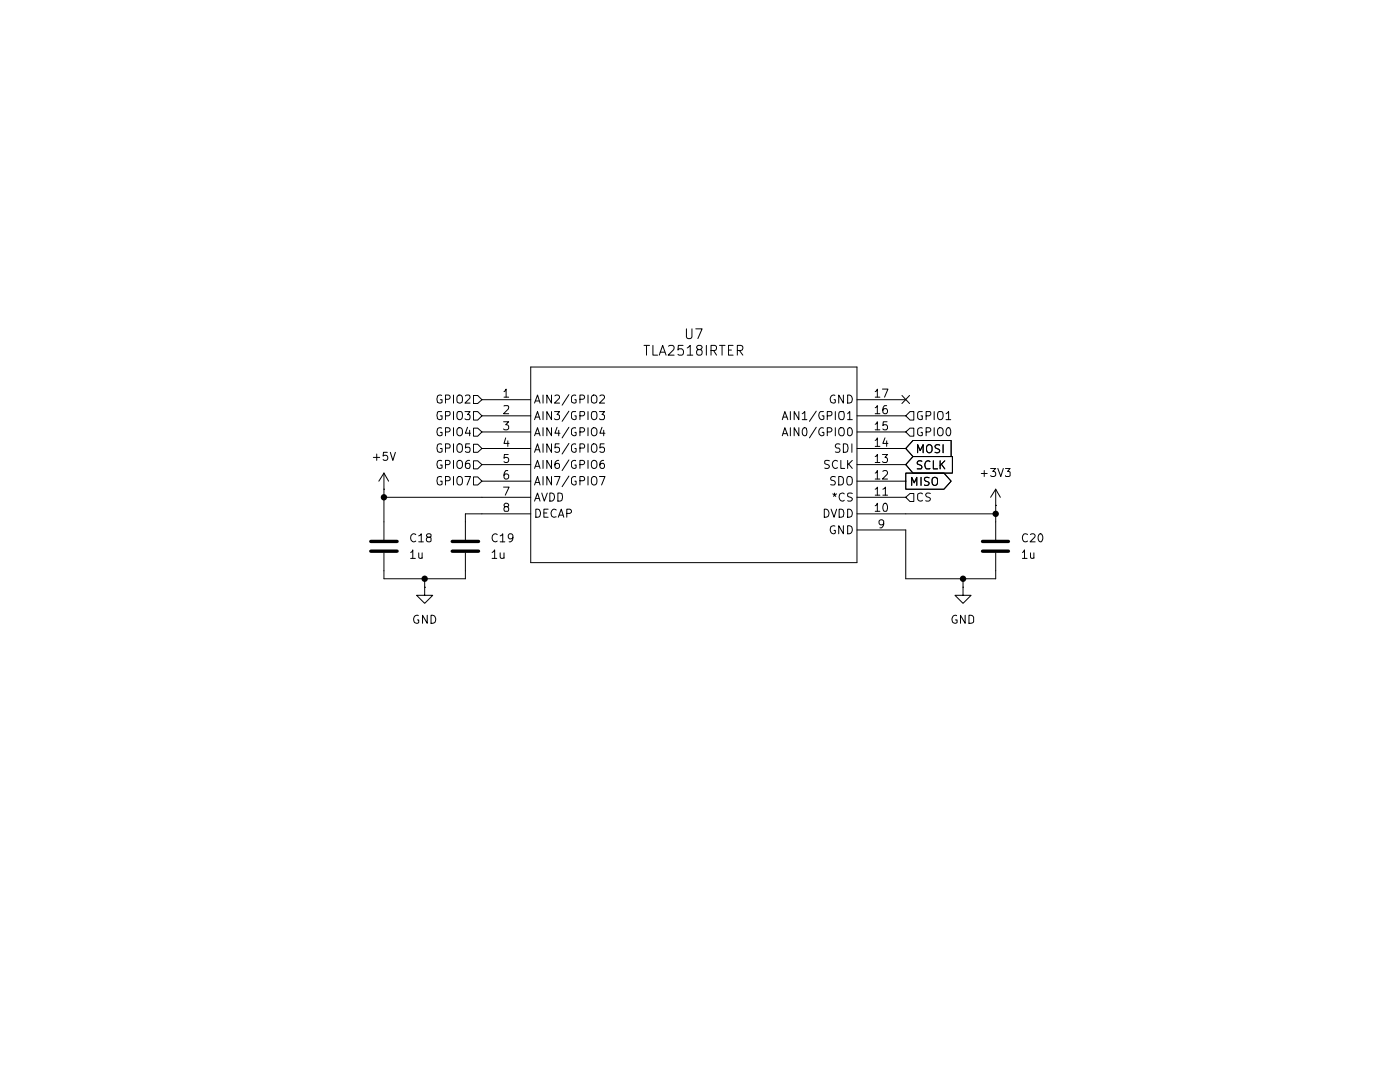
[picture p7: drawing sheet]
<svg xmlns="http://www.w3.org/2000/svg" width="279mm" height="216mm" viewBox="0 0 279 216" stroke-linecap="round" stroke-linejoin="round" font-family="sans-serif">
<path d="M88.1 82.1h-.6l-.2 .2v1a.54 .54 0 0 0 .4 .4 .54 .54 0 0 0 .5-.1v-.6h-.3M88.9 83h.6l.2-.2 .1-.4-.1-.3h-.8v1.6M90.5 82.1v1.6M91.4 82.1h.6a1.06 1.06 0 0 1-.1 1.6h-.5a1.17 1.17 0 0 1 0-1.6zM92.8 82.1h1l-.5 .6 .4 .1 .1 .2-.1 .7h-.7l-.2-.1M94.5 82.1h.8l.9 .9-.9 .8h-.8z" fill="none" stroke="#000" stroke-width=".2"/>
<path d="M94.5 85.4h.8l.9 .8-.9 .8h-.8z" fill="#fff"/>
<path d="M88.1 85.4a.6 .6 0 0 0-.6 0 .6 .6 0 0 0-.3 .6l.1 .7a.62 .62 0 0 0 .9 .1v-.5h-.3M88.9 86.2l.8-.1 .1-.2-.1-.4-.2-.2h-.6v1.7M90.5 85.3v1.7M91.3 85.6a.55 .55 0 0 1 .6-.3 .55 .55 0 0 1 .4 .6v.5a.55 .55 0 0 1-.6 .6 .55 .55 0 0 1-.5-.6zM93.3 85.3l-.4 1.1h1M93.7 85.9v1.1M94.5 85.4h.8l.9 .8-.9 .8h-.8z" fill="none" stroke="#000" stroke-width=".2"/>
<path d="M94.5 95.2h.8l.9 .8-.9 .8h-.8z" fill="#fff"/>
<path d="M88.1 95.2a.55 .55 0 0 0-.8 .3v.9a.54 .54 0 0 0 .4 .4 .54 .54 0 0 0 .5-.2v-.6h-.3M88.9 95.9l.8-.1v-.6l-.2-.1h-.6v1.7M90.5 95.1v1.7M91.3 95.3a.54 .54 0 0 1 .9 0 1.12 1.12 0 0 1-.3 1.5l-.5-.1a1.28 1.28 0 0 1-.1-1.4zM92.8 95.1h1.1l-.7 1.7M94.5 95.2h.8l.9 .8-.9 .8h-.8z" fill="none" stroke="#000" stroke-width=".2"/>
<path d="M94.5 88.6h.8l.9 .9-.9 .8h-.8z" fill="#fff"/>
<path d="M88.1 88.6a.55 .55 0 0 0-.8 .4v.8a.54 .54 0 0 0 .4 .4 .54 .54 0 0 0 .5-.1v-.6h-.3M88.9 89.4h.8l.1-.2-.1-.5-.2-.1h-.6v1.7M90.5 88.6v1.7M91.3 88.8a.54 .54 0 0 1 .9 0 1.12 1.12 0 0 1-.3 1.5l-.5-.1a1.28 1.28 0 0 1-.1-1.4zM93.7 88.6h-.7l-.1 .8 .2-.2 .6 .1v.9l-.6 .1-.2-.2M94.5 88.6h.8l.9 .9-.9 .8h-.8z" fill="none" stroke="#000" stroke-width=".2"/>
<path d="M94.5 91.9h.8l.9 .8-.9 .9h-.8z" fill="#fff"/>
<g fill="none" stroke="#000" stroke-width=".2">
<path d="M76.6 97.6h.1M76.6 94.4l-1 1.6M76.6 94.4l1 1.6M76.6 94.4v3.2M88.1 91.9a.58 .58 0 0 0-.8 .3l-.1 .6a.59 .59 0 0 0 .3 .6 .59 .59 0 0 0 .7-.1v-.5h-.3M88.9 92.7l.8-.1 .1-.2-.1-.4-.2-.1h-.6v1.6M90.5 91.9v1.6M91.3 92.1a.55 .55 0 0 1 .6-.2 .55 .55 0 0 1 .4 .5v.6a.55 .55 0 0 1-.6 .5 .55 .55 0 0 1-.5-.5zM93.7 91.9a.7 .7 0 0 0-.8 .6v.6l.1 .3h.7v-.9h-.5l-.3 .3M94.5 91.9h.8l.9 .8-.9 .9h-.8zM180.8 94.4h7.6l1.4 1.6-1.4 1.6h-7.6zM181.9 96.9v-1.7l.6 1.2 .5-1.2v1.7"/>
<path d="M182.2 87.9h7.6v3.2h-7.6l-1.4-1.6zM182.2 91.1h7.9v3.3h-7.9l-1.4-1.7zM183.1 90.3v-1.6l.5 1.2 .6-1.2v1.6M183.8 95.2v1.7M184 92a.6 .6 0 0 0-1 .3l.1 .3a.61 .61 0 0 1 .7 .3 .61 .61 0 0 1 0 .7h-.8M185 89a.55 .55 0 0 1 .6-.3 .55 .55 0 0 1 .4 .5v.6a.55 .55 0 0 1-.5 .6 .55 .55 0 0 1-.6-.6zM185.4 95.3h-.8a.45 .45 0 0 0 .1 .7l.6 .2 .1 .3-.3 .4-.6-.1M185.6 92.1a.66 .66 0 0 0-.8 0 .66 .66 0 0 0-.2 .8l.3 .7 .7-.1M186.1 95.4l.6-.2a.95 .95 0 0 1 .2 1.6 .52 .52 0 0 1-.8-.2zM186.3 91.9v1.7h.8M187.5 88.8a.67 .67 0 0 0-.9 .2l.2 .4 .7 .3v.5a.64 .64 0 0 1-.9 .1M187.6 91.9v1.7"/>
<path d="M187.9 92.6l.7 1M188.2 88.7v1.6M188.6 91.9l-1 1M198.7 97.6l-1 1.6M198.7 97.6l.9 1.6M198.7 97.6v3.2M76.6 104.1v3.6M76.6 110.3v3.6M84.8 117.2v1.6h1.6l-1.6 1.6-1.7-1.6h1.7M84.8 117.2h.1M92.9 104.1v3.6M92.9 110.3v3.6"/>
<path d="M192.2 117.2v1.6h1.6l-1.6 1.6-1.6-1.6h1.6M192.2 117.2h.1M198.7 100.8h.1M198.7 104.1v3.6M198.7 110.3v3.6"/>
</g>
<path d="M74 110h5.2M74 108h5.2M90.3 110h5.2M90.3 108h5.2M196.1 110h5.2M196.1 108h5.2" fill="none" stroke="#000" stroke-width=".68"/>
<path d="M180.8 86.2l.8-.8h.8v1.6h-.8z" fill="#fff"/>
<path d="M180.8 86.2l.8-.8h.8v1.6h-.8zM184.1 85.4a.64 .64 0 0 0-1 .4v.8a.68 .68 0 0 0 1 .3v-.6h-.3M184.8 86.2l.8-.1 .2-.2-.1-.4-.3-.2h-.6v1.7M186.4 85.3v1.7M187.2 85.6a.55 .55 0 0 1 .6-.3 .55 .55 0 0 1 .4 .6v.5a.55 .55 0 0 1-.5 .6 .55 .55 0 0 1-.6-.6zM189.1 85.4l.3-.1a1.08 1.08 0 0 1 0 1.7 .9 .9 0 0 1-.3-1.6z" fill="none" stroke="#000" stroke-width=".2"/>
<path d="M180.8 99.2l.8-.7h.8v1.6h-.8z" fill="#fff"/>
<path d="M180.8 99.2l.8-.7h.8v1.6h-.8zM184.1 98.6l-.3-.2-.6 .2-.1 1a.55 .55 0 0 0 1 .2M185.7 98.5l-.7-.1-.3 .2 .3 .5 .7 .4-.1 .3-.3 .2-.6-.1" fill="none" stroke="#000" stroke-width=".2"/>
<path d="M181.6 82.1h.8v1.7h-.8l-.8-.8z" fill="#fff"/>
<path d="M181.6 82.1h.8v1.7h-.8l-.8-.8zM184.1 82.1h-.7l-.2 .2-.1 1a.62 .62 0 0 0 1 .4v-.7h-.3M184.8 83h.6l.3-.2 .1-.4-.2-.3h-.8v1.6M186.4 82.1v1.6M187.2 82.3a.69 .69 0 0 1 .9 0 1.12 1.12 0 0 1-.3 1.4h-.4a1.28 1.28 0 0 1-.2-1.4zM188.8 82.5l.5-.4v1.6M188.8 83.7h.9" fill="none" stroke="#000" stroke-width=".2"/>
<path d="M94.5 78.9h.8l.9 .9-.9 .7h-.8z" fill="#fff"/>
<g fill="none" stroke="#000" stroke-width=".2">
<path d="M88.1 78.9a.6 .6 0 0 0-.6 0 .6 .6 0 0 0-.3 .6l.1 .8h.2l.4 .1 .3-.1v-.5h-.3M88.9 79.7l.8-.1 .1-.3-.1-.3-.2-.2h-.6v1.6M90.5 78.8v1.6M91.3 79.1a.55 .55 0 0 1 .6-.3 .55 .55 0 0 1 .4 .5l-.1 1-.6 .1-.3-.1-.1-.4zM92.9 79l.2-.2h.5l.1 .1 .1 .4-1 1.1h1M94.5 78.9h.8l.9 .9-.9 .7h-.8zM96.2 79.8h9.7M100.6 78.1l.4-.5v1.6M100.6 79.2h.9M105.9 73.2h65.1v39.1h-65.1zM108.4 78.8v1.6M110.1 78.8v1.6l-1-1.6v1.6"/>
<path d="M110.7 79l.6-.2 .3 .2 .1 .3-1 1.1h1M113.5 78.7l-1.3 2.2M114.9 78.9a.56 .56 0 0 0-.9 .3l.1 1.1 .5 .1 .3-.1 .1-.5h-.3M115.7 79.7l.8-.1 .2-.3-.1-.3-.3-.2h-.6v1.6M117.3 78.8v1.6M118.1 79.1a.55 .55 0 0 1 .6-.3 .55 .55 0 0 1 .4 .5l-.1 1-.6 .1-.3-.1-.1-.4zM119.7 79l.3-.2h.4a.45 .45 0 0 1 .2 .7l-1 .9h1M128.5 68.9h1.1M129 68.9v2M130.3 68.9v2h.9M131.6 70.9l.6-2 .7 2M131.7 70.3h1"/>
<path d="M133.4 69.1l.3-.2h.5l.3 .2v.3v.4l-1.2 1.1h1.2M136.3 68.9h-.9l-.1 .9 .3-.2h.5a.73 .73 0 0 1 0 1.3h-.5l-.3-.2M137 65.6v1.6l.3 .4h.5l.3-.4v-1.6M137.2 69.4l.6-.5v2M137.2 70.9h1.1M138.9 65.6h1.2l-.8 2M139.4 69.8l-.4-.5 .1-.2 .3-.2 .6 .1 .1 .3-.1 .2-.2 .3h-.6a.63 .63 0 0 0 .2 1.1h.4l.2-.2a.6 .6 0 0 0-.2-.9M141 68.9v2M141.9 69.9h.8a.55 .55 0 0 0 .3-.5 .55 .55 0 0 0-.3-.5h-.8v2M142.4 69.9l.6 1M143.6 68.9h1.1M144.1 68.9v2"/>
<path d="M145.4 69.8h.6M146.3 68.9h-.9v2h.9M147.2 69.9h.6a.52 .52 0 0 0 .5-.5 .52 .52 0 0 0-.5-.5h-.6v2M147.6 69.9l.7 1M166.6 78.9a.77 .77 0 0 0-.9 .7 .77 .77 0 0 0 .8 .8l.2-.1v-.5h-.2M168.3 78.8v1.6l-.9-1.6v1.6M169.2 78.8a.81 .81 0 0 1 .9 .8 .81 .81 0 0 1-.9 .8zM171 79.8h9.8M174.7 78.1l.4-.5v1.6M174.7 79.2h.9M176.1 77.6h1.1l-.7 1.6M180 78.9l1.5 1.6"/>
<path d="M181.5 78.9l-1.5 1.6M74.5 91.3h1.3M75.2 90.6v1.3M76.6 99.2h29.3M76.6 97.6v6.5M77.3 90.3h-.8v.7l.2-.2 .5 .1 .2 .3-.1 .5-.3 .2-.5-.2M77.9 90.3l.5 1.6 .5-1.6M96.2 83h9.7M96.2 86.2h9.7M96.2 89.5h9.7M96.2 92.7h9.7M96.2 96h9.7"/>
<path d="M100.5 84.2h1l-.6 .6 .5 .1 .1 .6-.3 .3h-.4l-.3-.2M100.5 97.2h1.1l-.8 1.6M100.6 81l.7-.1 .2 .5-.1 .2-.9 .9h1M100.9 87.4l-.3 1.1h1M101.3 93.9h-.3l-.2 .2a1.23 1.23 0 0 0 0 1.5l.6-.2 .1-.6-.3-.2h-.4l-.2 .2M101.3 88v1.1M101.4 90.7h-.7l-.1 .7 .2-.1 .5 .1 .2 .2-.1 .5-.2 .2-.6-.2M106.7 80.4l.6-1.6 .5 1.6M106.7 83.7l.6-1.6 .5 1.6M106.7 87l.6-1.7 .5 1.7M106.7 90.3l.6-1.7 .5 1.7M106.7 93.5l.6-1.6 .5 1.6"/>
<path d="M106.7 96.8l.6-1.7 .5 1.7M106.7 100l.6-1.6 .5 1.6M106.8 80h.8M106.8 83.2h.8M106.8 86.5h.8M106.8 89.7h.8M106.8 93h.8M106.8 96.3h.8M106.8 99.5h.8M108.1 98.4l.5 1.6 .6-1.6M108.4 82.1v1.6M108.4 85.3v1.7"/>
<path d="M108.4 88.6v1.7M108.4 91.9v1.6M108.4 95.1v1.7M109.7 98.4a.81 .81 0 0 1 1 .8 .81 .81 0 0 1-1 .8zM110.1 82.1v1.6l-1-1.6v1.6M110.1 85.3v1.7l-1-1.7v1.7M110.1 88.6v1.7l-1-1.7v1.7M110.1 91.9v1.6l-1-1.6v1.6M110.1 95.1v1.7l-1-1.7v1.7M110.7 82.1h1l-.5 .6 .5 .3-.1 .6-.3 .1h-.4l-.2-.1M110.7 95.1h1.1l-.7 1.7M111.2 85.3l-.5 1.1h1.1"/>
<path d="M111.3 98.4l.7 .1a.96 .96 0 0 1-.2 1.5h-.5zM111.5 91.9a.68 .68 0 0 0-.8 .6v.6l.2 .3 .4 .1 .4-.4-.1-.5-.3-.1h-.4l-.2 .3M111.5 85.9v1.1M111.6 88.6h-.8l-.1 .8 .1-.1a.6 .6 0 0 1 .9 .2v.4l-.2 .3-.5 .1-.3-.2M113.5 82l-1.3 2.1M113.5 85.3l-1.3 2.1M113.5 88.5l-1.3 2.1M113.5 91.8l-1.3 2.1M113.5 95l-1.3 2.1M114.9 82.1h-.6l-.2 .2-.1 1a.55 .55 0 0 0 1 .3v-.6h-.3M114.9 85.4a.56 .56 0 0 0-.9 .4v.8l.3 .3 .4 .1 .3-.2v-.5h-.3M114.9 88.6a.56 .56 0 0 0-.9 .4v.8a.55 .55 0 0 0 1 .3v-.6h-.3"/>
<path d="M114.9 91.9h-.3l-.6 .3v.8a.55 .55 0 0 0 1 .3v-.5h-.3M114.9 95.2a.56 .56 0 0 0-.9 .3v.9a.55 .55 0 0 0 1 .2v-.6h-.3M115.7 83l.8-.1 .2-.3-.1-.4-.9-.1v1.6M115.7 86.2l.8-.1 .2-.2-.1-.4-.3-.2h-.6v1.7M115.7 89.4h.8l.2-.2-.1-.5-.3-.1h-.6v1.7M115.7 92.7l.8-.1 .2-.2-.1-.4-.3-.1h-.6v1.6M115.7 95.9l.9-.1v-.6l-.3-.1h-.6v1.7M117.3 82.1v1.6M117.3 85.3v1.7M117.3 88.6v1.7M117.3 91.9v1.6M117.3 95.1v1.7"/>
<path d="M118.1 82.3a.69 .69 0 0 1 .9 0 1.12 1.12 0 0 1-.3 1.4h-.4a1.28 1.28 0 0 1-.2-1.4zM118.1 85.6a.55 .55 0 0 1 .6-.3 .55 .55 0 0 1 .4 .6v.5a.55 .55 0 0 1-.5 .6 .55 .55 0 0 1-.6-.6zM118.1 88.8a.54 .54 0 0 1 .9 0 1.12 1.12 0 0 1-.3 1.5l-.4-.1a1.28 1.28 0 0 1-.2-1.4zM118.1 92.1a.55 .55 0 0 1 .6-.2 .55 .55 0 0 1 .4 .5v.6a.55 .55 0 0 1-.5 .5 .55 .55 0 0 1-.6-.5zM118.1 95.3a.54 .54 0 0 1 .9 0 1.12 1.12 0 0 1-.3 1.5l-.4-.1a1.28 1.28 0 0 1-.2-1.4zM119.6 82.1h1l-.5 .6h.3l.2 .3v.6l-.2 .1h-.5l-.3-.1M119.6 95.1h1.1l-.6 1.7M120.1 85.3l-.4 1.1h1M120.5 91.9a.68 .68 0 0 0-.8 .6l.1 .8 .6 .2a.6 .6 0 0 0 0-1h-.3l-.4 .3M120.5 85.9v1.1M120.6 88.6h-.8l-.1 .8 .3-.2h.4l.2 .3v.6l-.2 .2h-.4l-.3-.2M156.1 83.7l.5-1.6 .6 1.6"/>
<path d="M156.1 87l.5-1.7 .6 1.7M156.3 83.2h.8M156.3 86.5h.8M157.7 82.1v1.6M157.7 85.3v1.7M159.4 82.1v1.6l-.9-1.6v1.6M159.4 85.3v1.7l-.9-1.7v1.7M160.1 82.5l.5-.4v1.6M160.1 83.7h.9M160.3 85.5l.4-.2a1.08 1.08 0 0 1 0 1.7h-.2a1 1 0 0 1-.2-1.5zM162.9 82l-1.4 2.1M162.9 85.3l-1.4 2.1"/>
<path d="M164.3 82.1h-.6a.92 .92 0 0 0-.3 .9 .92 .92 0 0 0 .7 .7l.3-.1v-.6h-.3M164.3 85.4a.75 .75 0 0 0-.9 .7 .75 .75 0 0 0 .9 .8l.1-.6h-.3M165.1 83l.8-.1 .1-.3-.1-.4-.8-.1v1.6M165.1 86.2l.8-.1 .1-.2-.1-.4-.2-.2h-.6v1.7M165.5 91.9h-.7l-.2 .1v.5l.8 .3 .1 .2-.3 .5-.6-.1M166.2 98.6l.3 .1 .5-.1M166.4 99.1l.1-.4 .3 .4M166.5 98.4v.3M166.7 95.2a.6 .6 0 0 0-.9 .2l.1 .4a.63 .63 0 0 1 .8 .5l-.2 .5-.7-.1M166.7 82.1v1.6M166.7 85.3v1.7M167.1 92a.76 .76 0 0 0-1 .4 .76 .76 0 0 0 .4 1l.3 .1 .3-.2"/>
<path d="M167.4 95.1l.7 .1 .2 .3v.9l-.2 .3-.7 .1zM167.5 85.6a.6 .6 0 0 1 .8-.2 1.12 1.12 0 0 1-.2 1.6 .6 .6 0 0 1-.7-.6zM167.6 82.1h.7l.2 .5a.91 .91 0 0 1-.4 1.1 .6 .6 0 0 1-.7-.6l.1-.8zM167.6 88.6a.6 .6 0 0 0-.9 .3l.2 .4 .5 .1a.47 .47 0 0 1 .2 .4 .47 .47 0 0 1-.2 .5l-.7-.1M167.8 91.9v1.6h.8M168.3 88.6h.4l.5 .2v.7l-.2 .7-.7 .1zM168.5 98.6a.69 .69 0 0 0-.9 0 .69 .69 0 0 0 0 1 .55 .55 0 0 0 .9 .2M169.2 82.5l.4-.4v1.6M169.2 95.2a.59 .59 0 0 1 .6-.1 .59 .59 0 0 1 .3 .6v.5a.59 .59 0 0 1-.3 .5 .59 .59 0 0 1-.6 0l-.2-.5zM169.2 83.7h.9M169.2 91.9v1.6M169.2 85.5l.3-.2a.83 .83 0 0 1 .6 .8 .83 .83 0 0 1-.6 .9l-.3-.3z"/>
<path d="M169.3 92.5l.8 1M170 88.6v1.7M170.1 98.5l-.7-.1-.2 .2v.5l.9 .4-.1 .3-.2 .2-.6-.1M170.1 91.9l-.9 .9M171 83h9.8M171 86.2h9.8M171 89.5h9.8M171 92.7h9.8M171 96h9.8M171 99.2h9.8M174.7 81.4l.4-.5v1.6M174.7 84.7l.4-.5v1.6"/>
<path d="M174.7 87.9l.4-.5v1.7M174.7 91.1l.3-.2 .1-.2v1.6M174.7 97.6l.3-.1 .1-.3v1.6M174.7 94.4l.4-.5v1.7M174.7 82.5h.9M174.7 85.8h.9M174.7 89.1h.9M174.7 92.3h.9M174.7 98.8h.9M174.7 95.6h.9M176.1 90.7h1l-.5 .6h.3a.6 .6 0 0 1 0 1h-.5l-.3-.2M176.2 97.6l.5-.4v1.6"/>
<path d="M176.2 94.1l.2-.2h.5a.52 .52 0 0 1 .1 .8l-.9 .9h1M176.2 98.8h.9M176.6 87.4l-.4 1.1h1M177 80.9h-.5a1.11 1.11 0 0 0 0 1.6h.4a.6 .6 0 0 0 0-1h-.4l-.3 .4M177 88v1.1M177 84.2h-.7l-.1 .7 .2-.1h.5l.2 .3v.4l-.2 .3h-.5l-.2-.2M180.8 94.4h7.6l1.4 1.6-1.4 1.6h-7.6zM181.9 96.9v-1.7l.6 1.2 .5-1.2v1.7M182.2 87.9h7.6v3.2h-7.6l-1.4-1.6zM182.2 91.1h7.9v3.3h-7.9l-1.4-1.7zM183.1 90.3v-1.6l.5 1.2 .6-1.2v1.6M183.8 95.2v1.7"/>
<path d="M184 92a.6 .6 0 0 0-1 .3l.1 .3a.61 .61 0 0 1 .7 .3 .61 .61 0 0 1 0 .7h-.8M185 89a.55 .55 0 0 1 .6-.3 .55 .55 0 0 1 .4 .5v.6a.55 .55 0 0 1-.5 .6 .55 .55 0 0 1-.6-.6zM185.4 95.3h-.8a.45 .45 0 0 0 .1 .7l.6 .2 .1 .3-.3 .4-.6-.1M185.6 92.1a.66 .66 0 0 0-.8 0 .66 .66 0 0 0-.2 .8l.3 .7 .7-.1M186.1 95.4l.6-.2a.95 .95 0 0 1 .2 1.6 .52 .52 0 0 1-.8-.2zM186.3 91.9v1.7h.8M187.5 88.8a.67 .67 0 0 0-.9 .2l.2 .4 .7 .3v.5a.64 .64 0 0 1-.9 .1M187.6 91.9v1.7M187.9 92.6l.7 1M188.2 88.7v1.6M188.6 91.9l-1 1M195.8 94.5h1.2"/>
<path d="M196.4 93.9v1.2M197.7 93.5h1l-.6 .6 .5 .1 .1 .6-.3 .3h-.4l-.3-.2M199.1 93.5l.6 1.6 .5-1.6M200.7 93.5h.9l-.5 .6 .5 .1v.7l-.3 .2h-.5l-.1-.2M76.6 113.9v1.6h16.3v-1.6M82 110.2l.4-.5v1.7M82 111.4h.9M83 106.7l-.1-.1a.79 .79 0 0 0-1 .5 .79 .79 0 0 0 .6 1l.5-.2M83.6 110.3l.1 1 .4 .1 .1-.1M83.6 106.9l.5-.4v1.6M83.6 108.1h.9M84.2 110.3v1.1"/>
<path d="M84.8 115.5v1.7M85.4 107.2a.34 .34 0 0 1-.3-.4 .34 .34 0 0 1 .3-.3l.6 .2-.1 .4-.5 .1-.3 .3 .1 .4 .2 .2 .6-.2v-.5l-.2-.2M98.2 110.2l.5-.5v1.7M98.2 111.4h.9M99.2 106.7l-.1-.1a.75 .75 0 0 0-.9 .7 .75 .75 0 0 0 .9 .7l.1-.1M99.8 110.3l.1 1 .4 .1 .3-.1M99.8 106.9l.5-.4v1.6M99.8 108.1h1M100.6 110.3v1.1M100.8 101.1l-.2-.3 .2-.4 .6 .2 .1 .2-.2 .3h-.5a.59 .59 0 0 0 0 .9h.5l.2-.2-.1-.5-.2-.2M102.4 107.2l-.2 .2-.5 .1a.6 .6 0 0 1 0-1l.6 .2a1.1 1.1 0 0 1-.4 1.4h-.3M105.9 102.5h-13v1.6"/>
<path d="M106.9 101.6h.5a.88 .88 0 0 1 .5 .8 .88 .88 0 0 1-.5 .8h-.5zM108.5 102.4h.6M109.4 101.6h-.9v1.6h.9M111 101.8a.66 .66 0 0 0-.8 0 .66 .66 0 0 0-.2 .7l.2 .5 .3 .2 .5-.1M111.4 103.2l.6-1.6 .5 1.6M111.6 102.8h.8M113.1 102.4h.8l.1-.2v-.4l-.3-.2h-.6v1.6M164.5 101.6a.81 .81 0 0 1 .9 .8 .81 .81 0 0 1-.9 .8zM165.9 101.6l.6 1.6 .5-1.6M166.6 105a.78 .78 0 0 0-1 .6 .78 .78 0 0 0 .7 .9l.4-.2v-.5h-.2M167.5 101.6h.4a.96 .96 0 0 1 .2 1.5l-.6 .1zM168.3 104.9v1.6l-.9-1.6v1.6"/>
<path d="M169.2 101.6a.81 .81 0 0 1 .9 .8 .81 .81 0 0 1-.9 .8zM169.2 104.9a.81 .81 0 0 1 .9 .8 .81 .81 0 0 1-.9 .8zM171 102.5h27.7M171 105.7h9.8v9.8h17.9v-1.6M174.7 100.9l.4-.5v1.6M174.7 102h.9M176.4 100.6l.2-.2a1.03 1.03 0 0 1 .3 1.6h-.5l-.1-.2-.1-.7zM176.4 104.4l-.2 .2-.4 .1-.4-.3v-.4a.54 .54 0 0 1 1 0 1.29 1.29 0 0 1-.5 1.3h-.3M192.2 115.5v1.7M198.7 100.8v3.3M204 110.2l.5-.5v1.7M204 111.4h1"/>
<path d="M205.1 106.7l-.1-.1a.58 .58 0 0 0-.9 .2 .73 .73 0 0 0 0 1 .73 .73 0 0 0 1 .1M205.7 110.3v.9a.37 .37 0 0 0 .3 .2 .37 .37 0 0 0 .3-.1M205.7 106.7l.5-.2 .4 .4-.1 .3-.9 .9h1M206.3 110.3v1.1M207.3 106.7l.3-.2a.87 .87 0 0 1 .5 .8 .87 .87 0 0 1-.5 .8l-.3-.2-.1-.4zM83.5 122.9a.77 .77 0 0 0-1 .6 .77 .77 0 0 0 .8 .9l.3-.2v-.5h-.3M85.3 122.8v1.6l-1-1.6v1.6M86 122.8a.81 .81 0 0 1 1 .8 .81 .81 0 0 1-1 .8zM190.9 122.9a.77 .77 0 0 0-.9 .6 .77 .77 0 0 0 .7 .9l.3-.2v-.5h-.3M192.6 122.8v1.6l-.9-1.6v1.6M193.4 122.8h.4l.4 .2 .1 1a.81 .81 0 0 1-.9 .4z"/>
</g>
<g fill="#000">
<circle cx="76.6" cy="99.2" r=".64"/>
<circle cx="84.8" cy="115.5" r=".64"/>
<circle cx="192.2" cy="115.5" r=".64"/>
<circle cx="198.7" cy="102.5" r=".64"/>
</g>
</svg>
